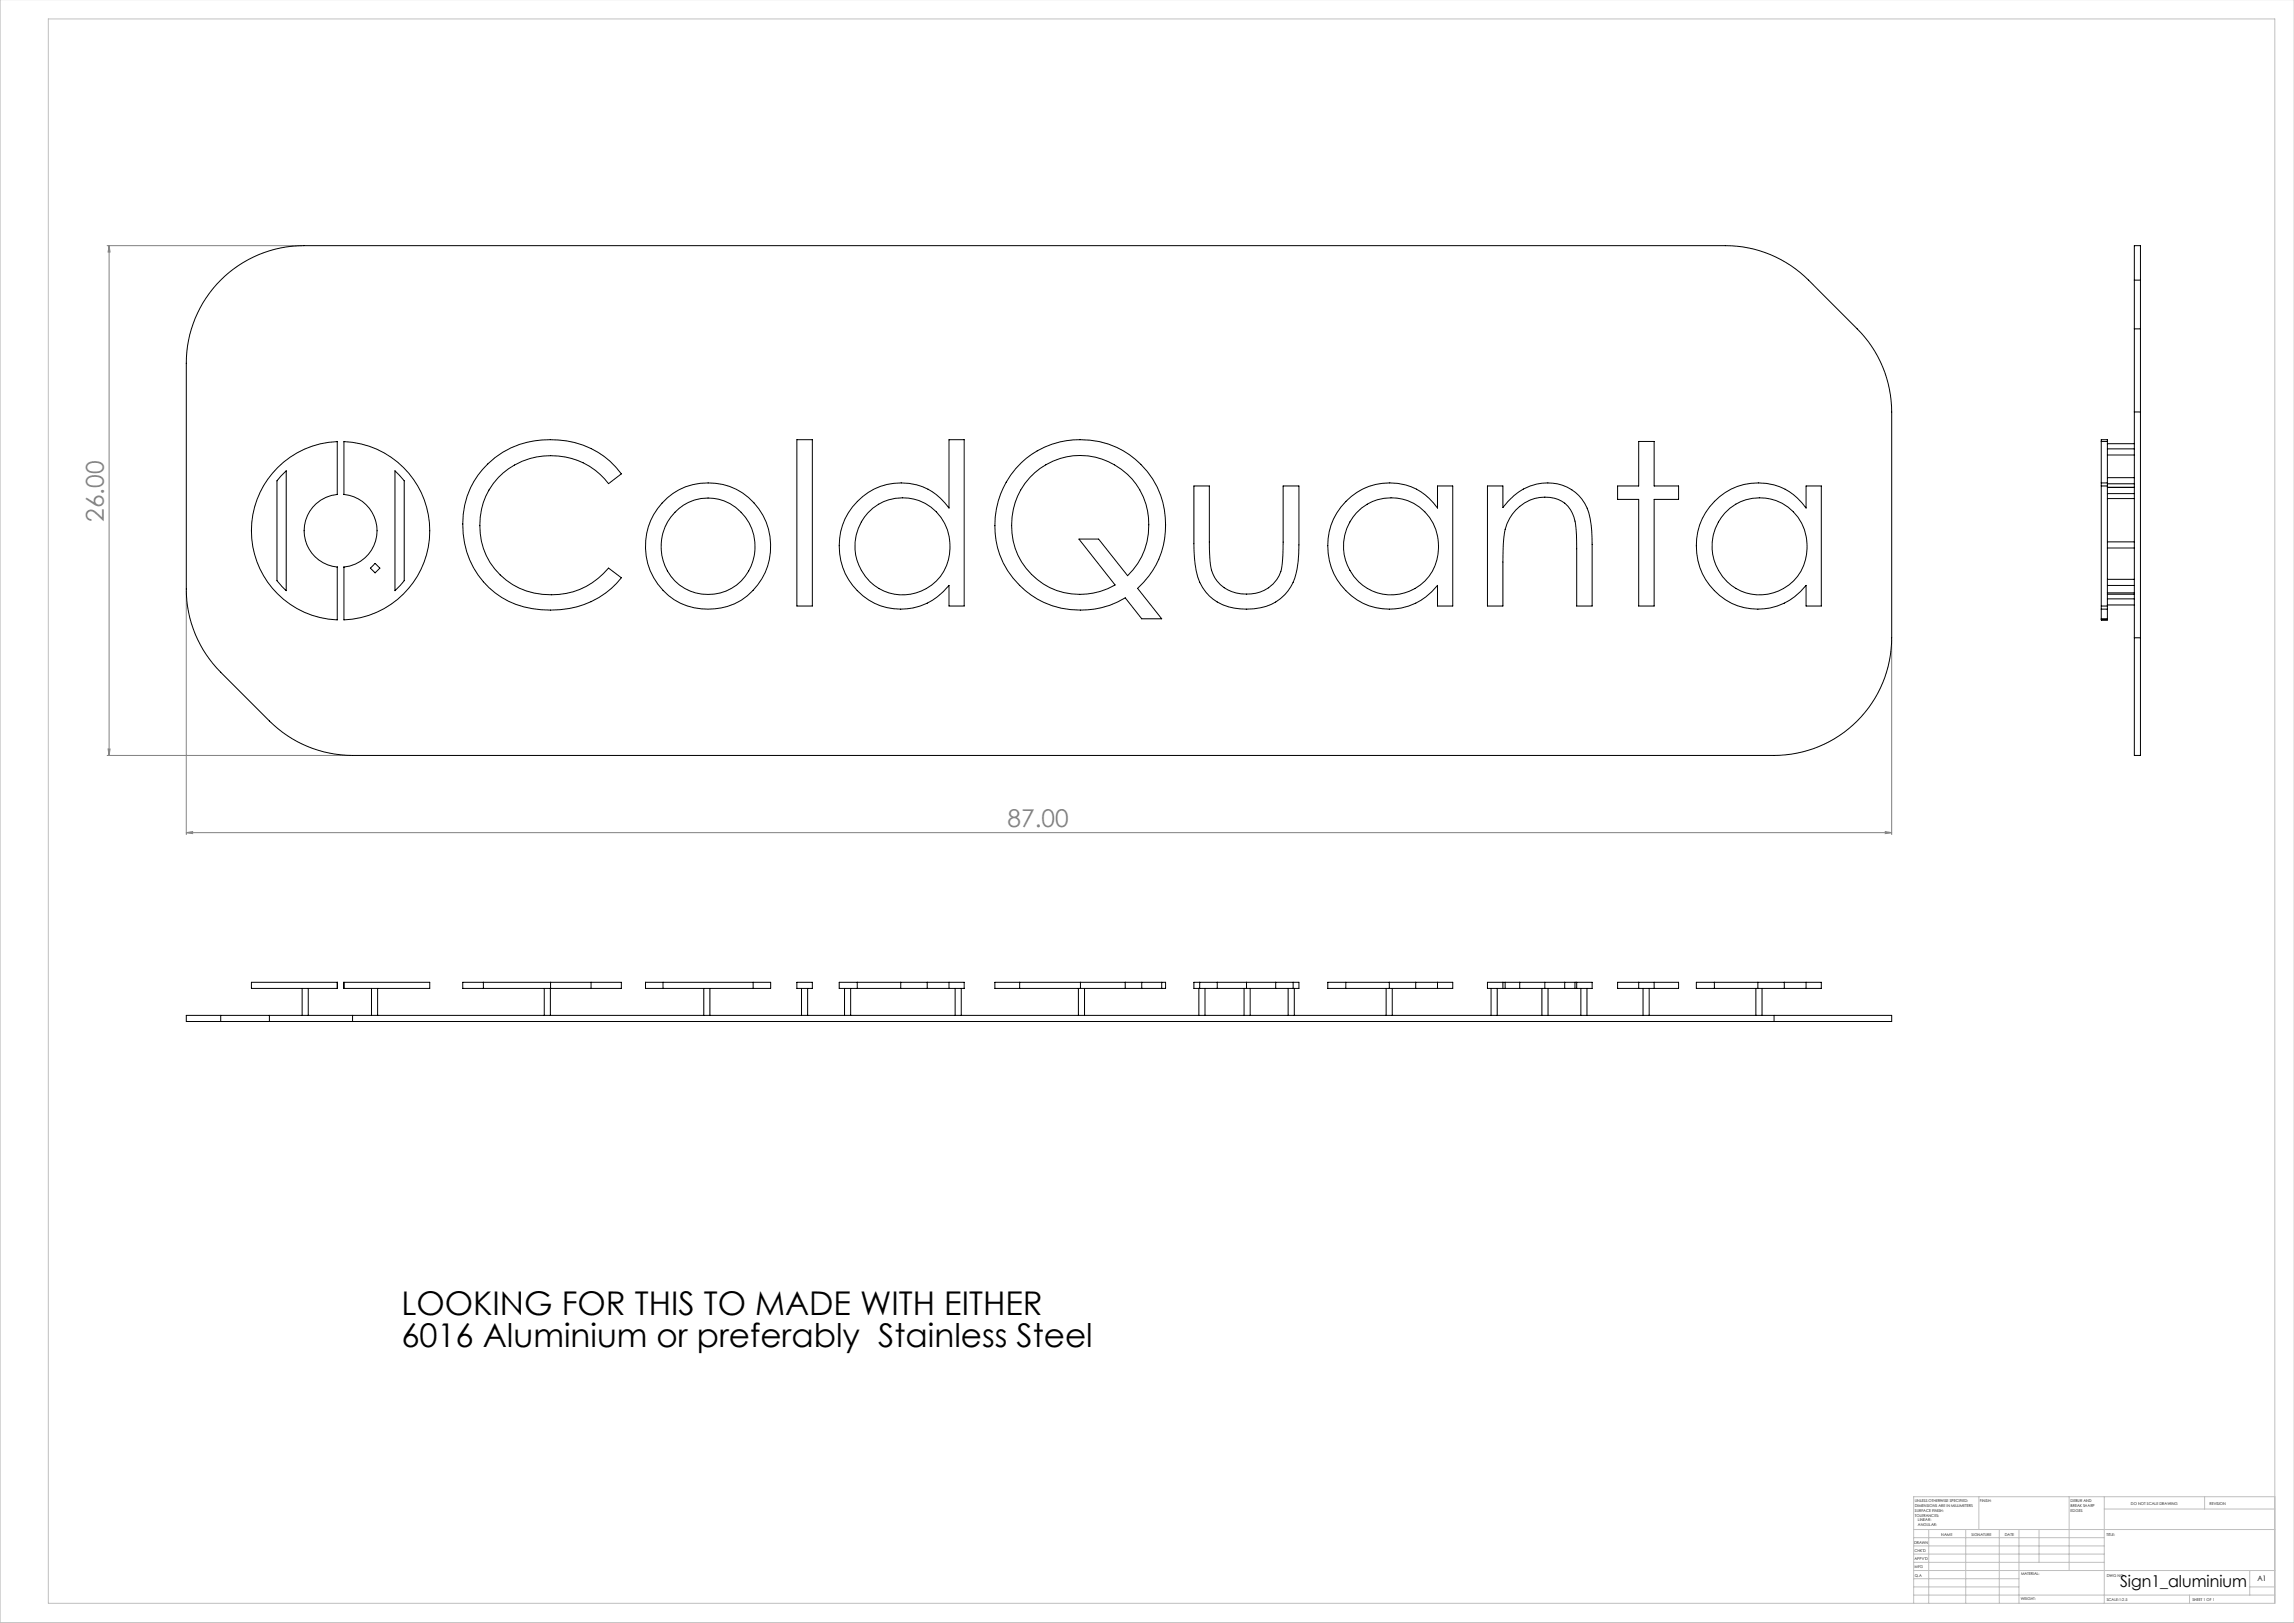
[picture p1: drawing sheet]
<svg xmlns="http://www.w3.org/2000/svg" width="1189mm" height="841mm" viewBox="0 0 1189 841" stroke-linecap="round" stroke-linejoin="round" font-family="sans-serif">
<defs><g id="words">
<g font-size="16.9">
<text x="208" y="681">LOOKING FOR THIS TO MADE WITH EITHER</text>
<text x="208" y="698">6016 Aluminium or preferably Stainless Steel</text>
</g>
<g font-size="12.7" fill="#808080">
<text x="54" y="270" transform="rotate(-90 54 270)">26.00</text>
<text x="522" y="429">87.00</text>
</g>
<text font-size="8.5" x="1099" y="823">Sign1_aluminium</text>
<text font-size="3.9" x="1170" y="819">A1</text>
<g font-size="2">
<text x="992" y="778">UNLESS OTHERWISE SPECIFIED:</text>
<text x="1026" y="778">FINISH:</text>
<text x="1073" y="778">DEBUR AND</text>
<text x="1104" y="780">DO NOT SCALE DRAWING</text>
<text x="1145" y="780">REVISION</text>
<text x="992" y="781">DIMENSIONS ARE IN MILLIMETERS</text>
<text x="992" y="783">SURFACE FINISH:</text>
<text x="992" y="786">TOLERANCES:</text>
<text x="1073" y="781">BREAK SHARP</text>
<text x="1073" y="783">EDGES</text>
<text x="994" y="788">LINEAR:</text>
<text x="994" y="791">ANGULAR:</text>
<text x="1006" y="796">NAME</text>
<text x="1022" y="796">SIGNATURE</text>
<text x="1039" y="796">DATE</text>
<text x="1092" y="796">TITLE:</text>
<text x="992" y="800">DRAWN</text>
<text x="992" y="808">APPV'D</text>
<text x="992" y="804">CHK'D</text>
<text x="992" y="813">MFG</text>
<text x="993" y="817">Q.A</text>
<text x="1048" y="816">MATERIAL:</text>
<text x="1092" y="817">DWG NO.</text>
<text x="1047" y="829">WEIGHT:</text>
<text x="1092" y="829">SCALE:1:2.5</text>
<text x="1136" y="829">SHEET 1 OF 1</text>
</g>
</g></defs>
<path d="M56 127h100M57 127v4h-1zM57 127v264M97 306v126M980 331v101M56 391h126M56 388h1v3zM97 431h3v1zM97 431h883M977 431h3l-3 1z" fill="none" stroke="#808080" stroke-width=".52"/>
<g fill="none" stroke="#c0c0c0" stroke-width=".52">
<path d="M0 0v841h1189M25 10h1154v821h-1154zM1026 776v17M1072 776v38M1091 776v55M1143 776v6M1179 776h-187v55M992 793h187M992 797h99M1000 793v38M1019 793v38M1036 793v38"/>
<path d="M1046 793v38M1057 793v17M1091 782h88M992 810h99M992 805h99M992 801h99M992 818h54M992 814h187M1166 814v13M992 827h187M992 822h54M1135 827v4"/>
<path d="M1166 822h13"/>
</g>
<g fill="#808080">
<path d="M97 431h3v1zM977 431h3l-3 1z"/>
<path d="M56 388h1v3zM57 127v4h-1z"/>
</g>
<g fill="none" stroke="#000" stroke-width=".52">
<path d="M114 145a61 61 0 0 1 44-18h736a61 61 0 0 1 43 18l26 25a61 61 0 0 1 17 43v117a61 61 0 0 1-60 61h-737a61 61 0 0 1-43-17l-26-26a61 61 0 0 1-17-43v-117a61 61 0 0 1 17-43zM1106 145v-18h3v18M1106 145v25M1106 145h3M1109 145v25M1106 170v43M1106 170h3M1109 170v43M1106 213h3M1106 213v117M1109 213v117M413 228h8v86h-8z"/>
<path d="M529 240a44 44 0 0 1 63 2 44 44 0 0 1-2 63l12 16h-10l-9-11a44 44 0 0 1-58-11 44 44 0 0 1 4-59zM849 229h8v23h13v7h-13v55h-8v-55h-11v-7h11zM1089 229v-1h3v1M1092 233h14M1092 236h14M1092 230h14M146 247l2-3v62l-4-5v-52zM175 256v-27a46 46 0 0 0-45 46 46 46 0 0 0 45 46v-27M175 256h.1M175 256a19 19 0 0 0-17 19 19 19 0 0 0 17 19M178 256a19 19 0 0 1 17 19 19 19 0 0 1-17 19M178 256h.1"/>
<path d="M178 256v-27a46 46 0 0 1 45 46 46 46 0 0 1-45 46v-27M205 244l5 5v52l-5 5zM253 240a48 48 0 0 1 66 2l3 4-7 5a38 38 0 0 0-64 9 36 36 0 0 0 42 47 37 37 0 0 0 22-13l7 5a49 49 0 0 1-65 8 45 45 0 0 1-4-67zM444 260a31 31 0 0 1 48 3v-35h8v86h-8v-11a32 32 0 0 1-39 9 32 32 0 0 1-17-36 31 31 0 0 1 8-16zM534 247a36 36 0 0 1 50-2 36 36 0 0 1 3 50l-3 3-15-19h-10l19 24a36 36 0 0 1-46-9 36 36 0 0 1 2-47zM619 252h8v29a31 31 0 0 0 4 20 20 20 0 0 0 32-3 42 42 0 0 0 2-17v-29h8v30a35 35 0 0 1-7 26 30 30 0 0 1-39 1 31 31 0 0 1-8-23zM698 260a31 31 0 0 1 47 3v-11h8v62h-8v-11a32 32 0 0 1-39 9 32 32 0 0 1-17-36 31 31 0 0 1 9-16zM771 252h8v11a26 26 0 0 1 38-8 25 25 0 0 1 8 20v39h-8v-30a38 38 0 0 0-3-20 18 18 0 0 0-28 0 27 27 0 0 0-7 21v29h-8zM889 260a31 31 0 0 1 47 3v-11h8v62h-8v-11a32 32 0 0 1-39 9 32 32 0 0 1-17-36 31 31 0 0 1 9-16zM1089 250v2M1089 252h3M1089 250v-21h3v21"/>
<path d="M1089 252v62M1089 250h3M1092 250v2M1092 253h14M1092 256h14M1092 258h14M1092 252h14M1092 248h14M1092 251h14M1092 252v62M350 265a24 24 0 0 1 30-3 24 24 0 0 1 10 29 24 24 0 0 1-32 15 24 24 0 0 1-13-33zM450 266a25 25 0 0 1 30-5 25 25 0 0 1 12 29 25 25 0 0 1-32 17 25 25 0 0 1-15-33l1-4z"/>
<path d="M703 266a25 25 0 0 1 31-5 25 25 0 0 1 11 29 25 25 0 0 1-32 17 25 25 0 0 1-15-33l2-4zM894 266a25 25 0 0 1 31-5 25 25 0 0 1 11 29 25 25 0 0 1-32 17 25 25 0 0 1-15-33l2-4zM175 294h.1M178 294h.1M194 292l3 2-3 3-2-3zM1092 281h14M1092 284h14M1089 314v2h3v-2M1089 314h3M1089 316v5h3v-5M1092 310h14M1092 313h14"/>
<path d="M1092 308h14M1092 307h14M1092 300h14M1092 303h14M1089 321h3M1106 330v61h3v-61M1106 330h3M157 512v14M160 512v14M175 509h-45v3h45M175 509v3M175 509h.1"/>
<path d="M175 512h.1M178 509v3M178 509h.1M178 512h.1M178 509h45v3h-45M193 512v14M196 512v14M251 512h34M251 509h34M251 509h-11v3h11M251 509v3M282 512v14"/>
<path d="M285 512v14M285 512h21M285 509h21M285 509v3M306 509h16v3h-16M306 509v3M344 512h46M344 509h46M344 509h-9v3h9M344 509v3M365 512v14M368 512v14"/>
<path d="M390 509h9v3h-9M390 509v3M413 509h8v3h-8zM415 512v14M419 512v14M438 512v14M441 512v14M444 509h23M444 512h23M444 509h-9v3h9M444 509v3M467 512h14"/>
<path d="M467 509h14M467 509v3M481 509h11M481 512h11M481 509v3M492 509v3M492 509h8v3h-8M495 512v14M498 512v14M528 509h32M528 512h32M528 509h-12v3h12"/>
<path d="M528 509v3M559 512v14M560 509h23M560 512h23M560 509v3M562 512v14M583 509h19M583 512h19M583 509v3M592 509v3M602 509v3M602 509h2v3h-2"/>
<path d="M622 512l-1 14M622 509h9M622 512h9M622 509h-3v3h3M622 509v3M625 512v14M631 512h15M631 509h15M631 509v3M645 512v14M646 512h15M646 509h15"/>
<path d="M646 509v3M648 512v14M661 509h9M661 512h9M661 509v3M668 512v14M670 509h3v3h-3M670 509v3M671 512v14M698 509h22M698 512h22M698 509h-10v3h10"/>
<path d="M698 509v3M718 512v14M720 512h14M720 509h14M720 509v3M722 512v14M734 509h11M734 512h11M734 509v3M745 509v3M745 509h8v3h-8M773 512v14"/>
<path d="M776 512v14M779 509h1M779 512h1M779 509v3M779 509h-8v3h8M780 509h8M780 512h8M780 509v3M788 509h13M788 512h13M788 509v3M799 512v14"/>
<path d="M801 509h10M801 512h10M801 509v3M802 512v14M811 509h5M811 512h5M811 509v3M816 509h1M816 512h1M816 509v3M817 509v3M817 509h8v3h-8"/>
<path d="M819 512v14M823 512v14M838 509h32v3h-32zM849 509v3M852 512v14M855 512v14M857 509v3M889 509h22M889 512h22M889 509h-10v3h10M889 509v3M910 512v14"/>
<path d="M911 509h14M911 512h14M911 509v3M913 512v14M925 509h11M925 512h11M925 509v3M936 509v3M936 509h8v3h-8M114 526h-17v3h17M114 529h26M114 526h26"/>
<path d="M114 526v3M140 529h43M140 526h43M140 526v3M183 529h737M183 526v3M183 526h737M920 526h60v3h-60M920 526v3"/>
<circle cx="367" cy="283" r="33"/>
</g>
<use href="#words"/>
</svg>
